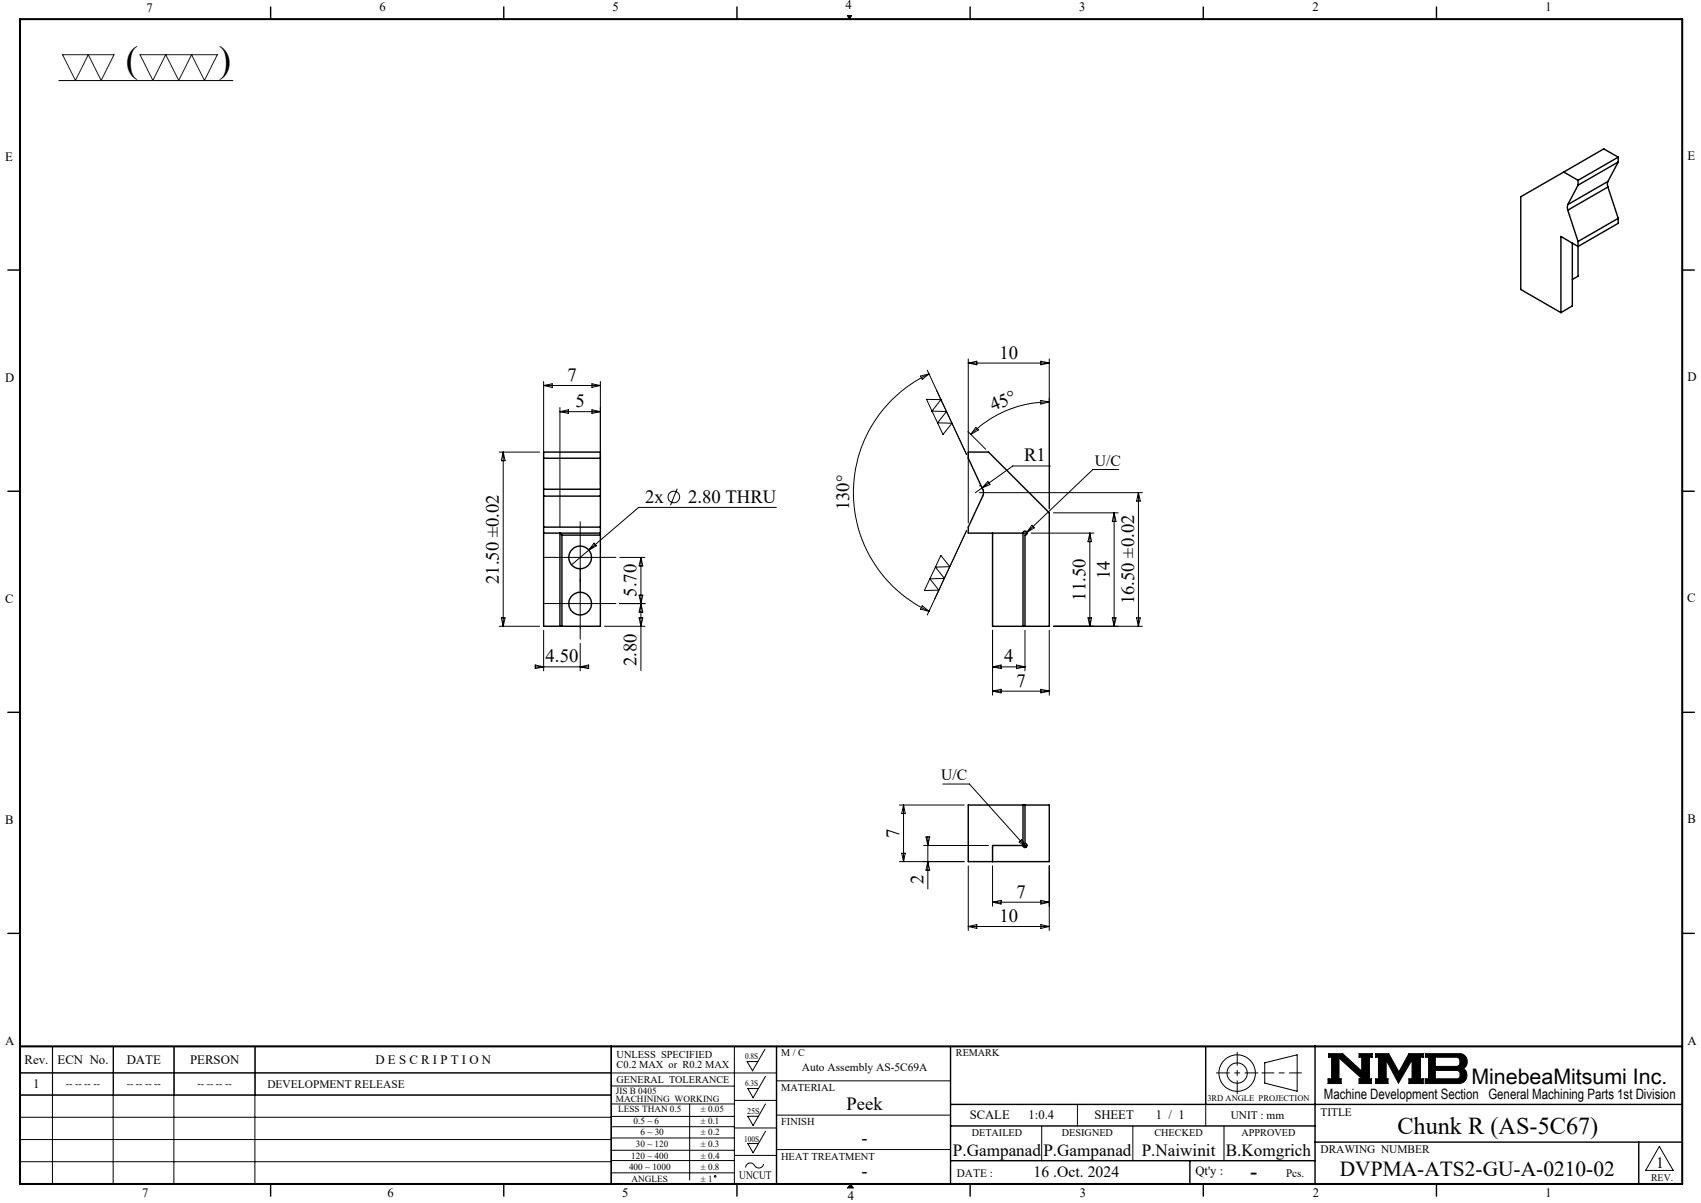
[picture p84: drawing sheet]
<svg xmlns="http://www.w3.org/2000/svg" width="420mm" height="297mm" viewBox="0 0 420 297" stroke-linecap="round" stroke-linejoin="round" font-family="sans-serif">
<defs><g id="words">
<g font-size="9.2">
<text x="31.1" y="17.7">(</text>
<text x="54" y="17.8">)</text>
</g>
<text font-size="6" x="345" y="280">Chunk R (AS-5C67)</text>
<g font-size="5.3">
<text x="363.3" y="267.7">MinebeaMitsumi Inc.</text>
<text x="330.8" y="290.4">DVPMA-ATS2-GU-A-0210-02</text>
</g>
<text font-size="4.9" x="308.8" y="290.9">-</text>
<g font-size="4.6">
<text x="246.8" y="88.5">10</text>
<text x="140.1" y="94.1">7</text>
<text x="142.1" y="100.5">5</text>
<text x="245.2" y="101.5" transform="rotate(-23 245.2 101.5)">45°</text>
<text x="252.8" y="113.9">R1</text>
<text x="159.3" y="124.1">2x</text>
<text x="169.9" y="124.1">2.80 THRU</text>
<text x="209.6" y="126" transform="rotate(-90 209.6 126)">130°</text>
<text x="274" y="142.9" transform="rotate(-90 274 142.9)">14</text>
<text x="123.2" y="144.2" transform="rotate(-90 123.2 144.2)">21.50 ±0.02</text>
<text x="157.2" y="147.3" transform="rotate(-90 157.2 147.3)">5.70</text>
<text x="268" y="148.3" transform="rotate(-90 268 148.3)">11.50</text>
<text x="280" y="149.2" transform="rotate(-90 280 149.2)">16.50 ±0.02</text>
<text x="134.7" y="163.5">4.50</text>
<text x="157.2" y="164.4" transform="rotate(-90 157.2 164.4)">2.80</text>
<text x="248" y="163.5">4</text>
<text x="251" y="169.5">7</text>
<text x="222" y="206.9" transform="rotate(-90 222 206.9)">7</text>
<text x="228" y="218.3" transform="rotate(-90 228 218.3)">2</text>
<text x="251" y="221.6">7</text>
<text x="246.8" y="227.6">10</text>
<text x="209" y="274.1">Peek</text>
<text x="212.7" y="282.4">-</text>
<text x="212.8" y="290.6">-</text>
</g>
<g font-size="4.2">
<text x="235.3" y="285.5">P.Gampanad</text>
<text x="257.6" y="285.5">P.Gampanad</text>
<text x="281.9" y="285.5">P.Naiwinit</text>
<text x="302.7" y="285.5">B.Komgrich</text>
</g>
<g font-size="3.9">
<text x="270.3" y="114.9">U/C</text>
<text x="232.4" y="192.6">U/C</text>
<text x="255.2" y="290.6">16 .Oct. 2024</text>
<text x="408.9" y="288.2">1</text>
</g>
<text font-size="3.5" x="326.9" y="271.4">Machine Development Section General Machining Parts 1st Division</text>
<g font-size="3.2">
<text x="36.1" y="2.9">7</text>
<text x="93.7" y="2.8">6</text>
<text x="151.3" y="2.8">5</text>
<text x="208.8" y="2.2">4</text>
<text x="266.5" y="2.8">3</text>
<text x="324.1" y="2.8">2</text>
<text x="381.6" y="2.8">1</text>
<text x="1.3" y="39.8">E</text>
<text x="416.6" y="39.5">E</text>
<text x="1.3" y="94.3">D</text>
<text x="416.6" y="94.1">D</text>
<text x="1.3" y="148.9">C</text>
<text x="416.6" y="148.7">C</text>
<text x="1.3" y="203.6">B</text>
<text x="416.6" y="203.3">B</text>
<text x="416.6" y="258">A</text>
<text x="1.3" y="258.1">A</text>
<text x="6.1" y="262.7">Rev.</text>
<text x="14.2" y="262.7">ECN No.</text>
<text x="31.3" y="262.7">DATE</text>
<text x="46.9" y="262.7">PERSON</text>
<text x="92.7" y="262.7">D E S C R I P T I O N</text>
<text x="8.2" y="268.7">1</text>
<text x="239.4" y="276.2">SCALE</text>
<text x="254" y="276.2">1:0.4</text>
<text x="270.2" y="276.2">SHEET</text>
<text x="285.4" y="276.2">1 / 1</text>
<text x="295.2" y="290.1">Qt'y :</text>
<text x="35.1" y="295.5">7</text>
<text x="95.7" y="295.6">6</text>
<text x="153.6" y="295.6">5</text>
<text x="209.3" y="296.3">4</text>
<text x="266.6" y="295.6">3</text>
<text x="324.2" y="295.6">2</text>
<text x="381.6" y="295.6">1</text>
</g>
<g font-size="2.8">
<text x="66" y="268.6">DEVELOPMENT RELEASE</text>
<text x="198" y="264.5">Auto Assembly AS-5C69A</text>
<text x="326" y="275.4">TITLE</text>
<text x="303.9" y="276.2">UNIT : mm</text>
<text x="326" y="284.7">DRAWING NUMBER</text>
<text x="182.5" y="291.2">UNCUT</text>
<text x="236.3" y="290.7">DATE :</text>
<text x="317.6" y="290.6">Pcs.</text>
</g>
<g font-size="2.6">
<text x="152.2" y="261.3">UNLESS SPECIFIED</text>
<text x="152.2" y="263.7">C0.2 MAX or R0.2 MAX</text>
<text x="192.9" y="269.4">MATERIAL</text>
<text x="192.9" y="277.7">FINISH</text>
<text x="192.9" y="286.3">HEAT TREATMENT</text>
</g>
<g font-size="2.5">
<text x="192.9" y="260.7">M / C</text>
<text x="236" y="260.7">REMARK</text>
<text x="16.3" y="268.5">-- -- -- --</text>
<text x="31.3" y="268.5">-- -- -- --</text>
<text x="48.8" y="268.5">-- -- -- --</text>
<text x="152.3" y="267.3">GENERAL TOLERANCE</text>
<text x="239.9" y="280.5">DETAILED</text>
<text x="262.2" y="280.5">DESIGNED</text>
<text x="285.1" y="280.5">CHECKED</text>
<text x="306.6" y="280.5">APPROVED</text>
<text x="407.7" y="291.5">REV.</text>
</g>
<g font-size="2.3">
<text x="152.1" y="270">JIS B 0405</text>
<text x="152.1" y="272.1">MACHINING WORKING</text>
<text x="152.7" y="274.6">LESS THAN 0.5</text>
<text x="173" y="274.6">± 0.05</text>
<text x="156.4" y="277.4">0.5 ~ 6</text>
<text x="158.1" y="280.3">6 ~ 30</text>
<text x="173" y="277.4">± 0.1</text>
<text x="173" y="280.3">± 0.2</text>
<text x="155.9" y="286">120 ~ 400</text>
<text x="157" y="283.2">30 ~ 120</text>
<text x="173" y="283.2">± 0.3</text>
<text x="173" y="286">± 0.4</text>
<text x="155.3" y="288.9">400 ~ 1000</text>
<text x="155.9" y="291.7">ANGLES</text>
<text x="173" y="288.9">± 0.8</text>
<text x="173" y="291.7">± 1</text>
</g>
<g font-size="2.1">
<text x="184" y="261.5">0.8S</text>
<text x="184" y="268.1">6.3S</text>
<text x="184.5" y="275">25S</text>
<text x="298.1" y="271.8">3RD ANGLE PROJECTION</text>
<text x="183.7" y="281.9">100S</text>
</g>
</g></defs>
<g fill="none" stroke="#000" stroke-width=".25">
<path d="M14.5 19.9h43M209.2 3.8h1.1l-.6 .9zM134.2 94.2v17.9M134.2 95.2h14M134.2 95.2l2.1-.4v.8zM146.2 94.8l2 .4-2 .4zM148.2 94.2v25.6M227.3 92.8l2.1-.5-1.7 1.4zM228.8 98.6l3.5 .1-2.2 2.8zM229 91.4l9.7 20.8M229.4 92.3a32.3 32.3 0 0 0-18.7 29.3 32.3 32.3 0 0 0 18.7 29.3M239.1 88.6v40.5"/>
<path d="M239.1 89.6h20M239.1 89.6l2.1-.4v.9zM257 98.9l2.1 .3-2.1 .6zM257 89.2l2.1 .4-2.1 .5zM259.1 88.6v37M259.1 99.2a27.5 27.5 0 0 0-19.4 8M123.3 111.6h9.9M124.2 111.6v43M124.2 111.6l.5 2.1h-.9zM138.3 100.6v29.5M138.3 101.6h9.9M138.3 101.6l2-.4v.9z"/>
<path d="M146.2 101.2l2 .4-2 .5zM230.1 101.5l3.6 .1-2.2 2.8M230.1 101.5l1.4 2.9M231.5 104.4l3.6 .1-2.3 2.8zM239 106.5l4.4 4.4M240.9 105.5l.7 .6-1.9 1.1zM241.8 119.9l.3 .1M243.9 118.9l.5 .7-1.9 .9zM259.4 115h-9.3l-7.6 5.5M276.2 115.9h-6.4l-16.3 15.5M137.3 137.6h12M143.3 131.6v23.4"/>
<path d="M145.4 135.8l-4.3 3.6M146.7 134.1l.5 .7-1.8 1zM153 137.6h6.2M158.3 137.6v28M158.3 137.6l.4 2.1h-.9zM167.2 120.6l-1.6 4.1M191.7 125.3h-34l-12.3 10.5M232.3 137.1l2.2 2.8-3.5 .1zM238.7 131l-9.7 20.8M241.8 121.6h40.3M242.5 120.5l-1.7 1.1M254.6 131.6h15.5"/>
<path d="M254.8 129.7l.6 .6-1.9 1.1zM260.1 126.6h16M269.1 131.6v23M269.1 131.6l.4 2.1h-.9zM275.1 126.6v28M275.1 126.6l.5 2.1h-1zM281.1 121.6v33M281.1 121.6l.5 2.1h-1zM123.3 154.6h9.9M123.8 152.5h.9l-.5 2.1zM134.2 155.6v10M137.3 149h12"/>
<path d="M143.3 158.8v6.8M149.3 154.6h9.9M153 149h6.2M157.8 146.9h.9l-.4 2.1zM157.8 152.5h.9l-.4 2.1zM158.3 149l.4 2.1h-.9zM227.7 149.6l1.7 1.3-2.1-.5zM229.6 142.9l2.2 2.8-3.6 .1zM231 140l2.2 2.8-3.6 .1M231 140l-1.4 2.9M245.1 155.6v16M253.1 155.6v10"/>
<path d="M259.1 155.6v16M268.6 152.5h.9l-.4 2.1zM274.6 152.5h1l-.5 2.1zM280.6 152.5h1l-.5 2.1zM282.1 154.6h-22M132.2 164.6h13.1M132.2 164.2l2 .4-2 .5zM143.3 164.6l2-.4v.9zM245.1 164.6h8M245.1 164.6l2.1-.4v.9zM245.1 170.6l2.1-.4v.9zM245.1 170.6h14"/>
<path d="M251 164.2l2.1 .4-2.1 .5zM257 170.2l2.1 .4-2.1 .5zM222.1 198.8h16M223.1 198.8v13.9M223.1 198.8l.4 2h-.9zM232.8 193.6h6.6l14 15.6M222.1 212.7h16M222.6 210.6h.9l-.4 2.1zM228.1 208.7h16M228.6 206.6h1l-.5 2.1zM229.1 206.6v12.9M229.1 212.7l.5 2.1h-1z"/>
<path d="M239.1 213.7v16M245.1 213.7v10M251.6 207.9l.7-.6 1.1 1.9zM259.1 213.7v16M239.1 228.7l2.1-.4v.9zM239.1 228.7h20M245.1 222.7l2.1-.4v.9zM245.1 222.7h14M257 222.3l2.1 .4-2.1 .5zM257 228.3l2.1 .4-2.1 .5zM13 258.3l-.1 34M27.9 258.3v34"/>
<path d="M28 258.3v12M42.9 258.3v34M43 258.3v12M62.9 258.3v34M63 258.3v12M181.3 258.3v34M188.9 259l-3.1 5.4-1.3-2.3h2.6M4.9 264.9h186.8M4.9 270.4h146M4.9 275.8h146M150.9 278.2h30.4M150.9 275.6h30.4"/>
<path d="M150.9 272.6h30.4M150.9 268.1h30.4M151 270.3h-146v-12h146l-.1 34M170.3 272.6v18.7M181.3 271.7h10.4M181.3 278.5h10.4M189 272.6l-3.1 5.3-1.3-2.3h2.7M189 279.3l-3.1 5.3-1.3-2.3h2.7M189 265.7l-3.1 5.3-1.3-2.3h2.7M191.7 266.8h43M191.7 275.3h43M257.2 278v8.6"/>
<path d="M266 272.7v5.3M279.7 278v8.6M297.7 272.7v5.3M302.2 278v8.6M312.3 262.4l8-2v9l-8-2zM328 260.1h3.5l4.7 4.3v-3.4h-.6v-.9h3.2v.9h-.7v5.3h.5v1.2h-3v-1.2h.7l-5.7-5.1v5.1h.6v1.2h-3.3v-1.2h.9v-5.3h-.8zM339.7 260.1h3.2l2.5 4.6 2.5-4.6h3.5v.9h-.7v5.3h.7v1.2h-3.5v-1.2h.8v-4.6l-3.4 5.7-3-5.7v4.6h.4v1.2h-3v-1.2h.7v-5.3h-.7zM351.9 260.1h8.4a1.97 1.97 0 0 1 1.9 1.5 1.97 1.97 0 0 1-.9 2.2 2.03 2.03 0 0 1 .8 2.2 2.03 2.03 0 0 1-1.8 1.5h-8.4v-1.2h.8v-5.3h-.8zM354.4 261h5.4l.6 .5 .1 1a.84 .84 0 0 1-.8 .8h-5.3zM354.4 264.3h5.4l.6 .4 .1 1a.79 .79 0 0 1-.8 .6h-5.3zM4.9 281.3h146M4.9 286.8h146"/>
<path d="M150.9 280.9h30.4M150.9 286.5h30.4M150.9 284h30.4M150.9 289.6h30.4M181.3 285.3h10.4M188.6 287.4a1.29 1.29 0 0 1-1.2 1 1.29 1.29 0 0 1-1.3-.9 1.14 1.14 0 0 0-1.3-.3 1.14 1.14 0 0 0-.7 1.1M191.7 283.8h43M210 292.3l.7 1M409.7 283l3.4 6h-6.8z"/>
<circle cx="166.4" cy="122.7" r="1.43"/>
<circle cx="305.5" cy="264.9" r="2.51"/>
<circle cx="305.5" cy="264.9" r="4.5"/>
<circle cx="176.6" cy="290.4" r=".2"/>
</g>
<path d="M311.6 264.9h9.7" fill="none" stroke="#000" stroke-width=".25" stroke-dasharray="15.2 1.3 1.3 1.3" stroke-dashoffset="12.3"/>
<path d="M305.5 259.8v10.2M300.4 264.9h10.2" fill="none" stroke="#000" stroke-width=".25" stroke-dasharray="15.2 1.3 1.3 1.3" stroke-dashoffset="12"/>
<g fill="none" stroke="#000" stroke-width=".35">
<path d="M66.8 1.7v3M124.4 1.7v3M182 1.7v3M239.5 1.7v3M297.1 1.7v3M354.7 1.7v3M399.6 38.8l-10 5.7M399.6 38.8l-3.6-2-9.9 5.7M399.6 38.8v1.2M386.1 42.5l-10.6 6.1v22.9l9.9 5.7M386.1 42.5l3.5 2M387.1 50.5v1.4"/>
<path d="M387.1 51.9l2.5 7.7M389.6 44.5v1.2M389.6 59.6v8.6l-1.4 .8M389.6 45.7l-2.5 4.8M397 44.8l-.1 .6 .1 .8M397 44.8l-9.9 5.7M397 46.2l-9.9 5.7M397 46.2l2.6 7.7M399.6 53.9v1.2l-10 5.8-4.2-2.5v18.8M399.6 40l-10 5.7M399.6 40l-2.6 4.8M399.6 53.9l-10 5.7"/>
<path d="M1.9 66.7h3M388.2 60v15.5l-2.8 1.7M415.4 66.7h3M134.2 113.1h14M1.9 121.3h3M134.2 120.8v1.7M134.2 131.6h14M134.2 120.8v-9.2h14v9.2M134.2 122.5v32.1h4.1M134.2 130.1h14M134.2 120.8h14M134.2 122.5h14"/>
<path d="M138.7 132.1l-.4-.5v23M138.7 132.1h9.5M138.7 132.1v22.5M148.2 120.8v1.7M148.2 131.6v.5M148.2 122.5v9.1M148.2 132.1v22.5h-9.5M245.1 131.6v23h7.5M253.6 131.6h-14.5v-1.5l3.5-7.6a1.8 1.8 0 0 0 0-1.7l-3.5-7.7v-1.5h5l15 15v28h-6M415.4 121.3h3M138.3 154.6h.4M252.6 154.6v-23a.5 .5 0 0 1 .5-.5 .5 .5 0 0 1 .5 .5 .5 .5 0 0 1-.5 .5v22.5"/>
<path d="M252.6 154.6h.5M1.9 175.9h3M415.4 175.9h3M252.6 198.8v9.9a.5 .5 0 0 0 .5 .5 .5 .5 0 0 0 .5-.5 .5 .5 0 0 0-.5-.5v-9.4M252.6 198.8h.5M252.6 198.8h-13.5v13.9h20v-13.9h-6M253.6 208.7h-8.5v4M1.9 230.4h3M415.4 230.4h3M150.9 258.3v34M191.7 258.3v34M234.7 258.3v34"/>
<path d="M297.7 258.3v14.4M324.7 258.3v34M234.7 272.7h180.7M234.7 278h90M66.8 292.3v3M124.4 292.3v3M182 292.3v3M234.7 286.6h90M239.5 292.3v3M293.8 286.6v5.7M297.1 292.3v3M324.7 282h90.7"/>
<path d="M354.7 292.3v3M404.6 282v10.3"/>
<circle cx="143.2" cy="137.6" r="2.8"/>
<circle cx="143.3" cy="149" r="2.79"/>
</g>
<path d="M4.9 4.7h410.5v287.6h-410.5zM4.9 258.3h410.5" fill="none" stroke="#000" stroke-width=".5"/>
<path d="M210 292.3l-.7 1h1.4" fill="none" stroke="#00f" stroke-width=".25"/>
<g fill="#000">
<path d="M210 292.3l.7 1h-1.4z"/>
<path d="M209.2 3.8l.5 .9 .6-.9zM328 260.1v.9h.8v5.3h-.9v1.2h3.3v-1.2h-.6v-5.1l5.7 5.1h-.7v1.2h3v-1.2h-.5v-5.3h.7v-.9h-3.2v.9h.6v3.4l-4.7-4.3zM351.9 260.1v.9h.8v5.3h-.8v1.2h8.6l.7-.2 .6-.5 .4-.8v-.8l-.3-.8-.6-.6 .8-.8 .2-1.3-.5-.9-.5-.5-.6-.2zM354.4 264.3h5.4l.6 .4 .1 1-.6 .6h-5.5zM354.4 261l5.5 .1 .5 .5v1.1l-.3 .5-.3 .1h-5.4zM339.7 260.1v.9h.7v5.3h-.7v1.2h3v-1.2h-.4v-4.6l3 5.7 3.4-5.7v4.6h-.8v1.2h3.5v-1.2h-.7v-5.3h.7v-.9h-3.5l-2.5 4.6-2.5-4.6z" fill-rule="evenodd"/>
</g>
<path d="M137.3 137.6h-2.8M143.3 131.6v-2.8M149.3 137.6h2.8M137.3 149h-2.8M143.3 143.6v2.8M143.3 143v-2.8M143.3 155v2.8M149.3 149h2.8" fill="none" stroke="#000" stroke-width=".25" stroke-dasharray="15.2 1.3 1.3 1.3"/>
<path d="M15.5 13.5h12.7l-3.2 6.4-3.2-6.4-3.2 6.4zM34.6 13.5h19.1l-3.2 6.4-3.2-6.4-3.2 6.4-3.2-6.4-3.2 6.4z" fill="none" stroke="#191924" stroke-width=".25"/>
<use href="#words"/>
</svg>
